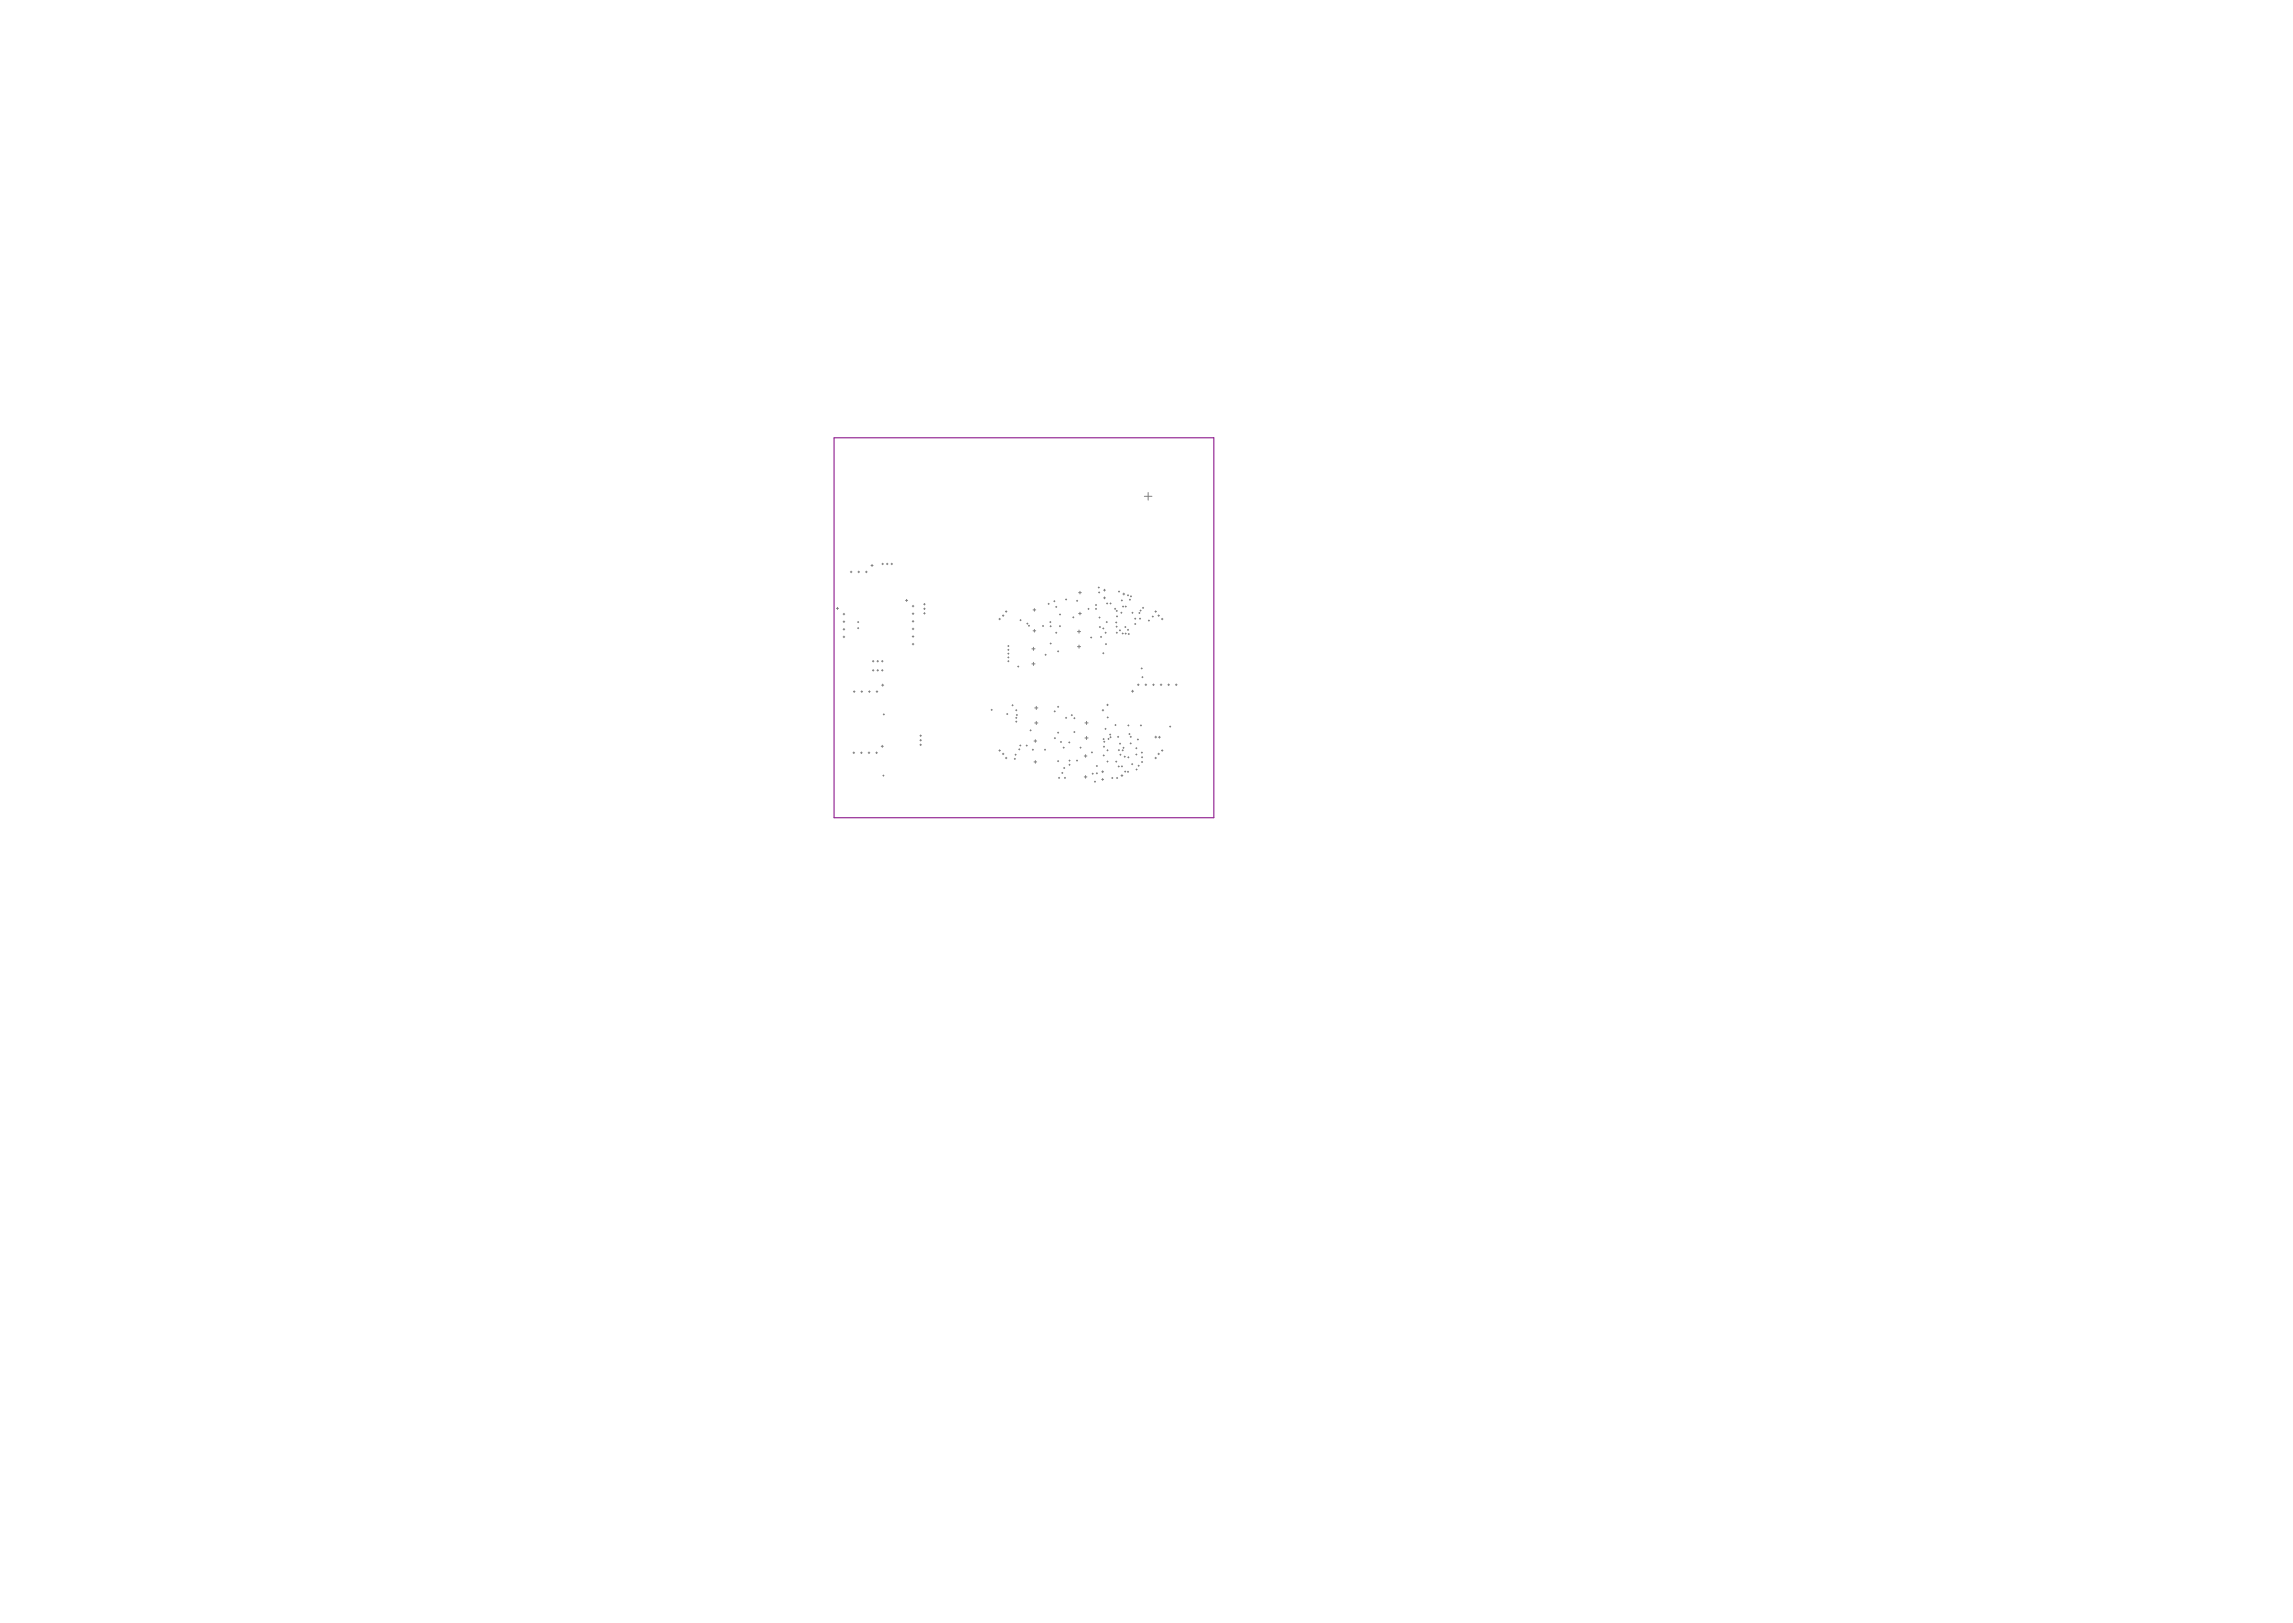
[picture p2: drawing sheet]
<svg xmlns="http://www.w3.org/2000/svg" width="420mm" height="297mm" viewBox="0 0 420 297" stroke-linecap="round" stroke-linejoin="round" font-family="sans-serif">
<path d="M152.7 80.1h69.5v69.6h-69.5z" fill="none" stroke="#800080" stroke-width=".18"/>
<g fill="none" stroke="#808080" stroke-width=".18">
<path d="M209.5 90.8h1.4M210.2 90.1v1.4M153.1 111.4h.4M153.3 111.2v.3M154.4 116.6h.3M154.4 115.2h.3M154.4 113.8h.3M154.4 112.4h.3M154.5 112.2v.3M154.5 113.6v.3M154.5 115v.3M154.5 116.4v.3"/>
<path d="M155.7 104.7h.3M155.8 104.5v.3M157 115h.2M157 113.9h.2M157.1 104.7h.3M157.1 113.7v.3M157.1 114.9v.2M157.2 104.5v.3M158.5 104.7h.3M158.6 104.5v.3M159.5 103.5h.3M159.7 103.3v.4"/>
<path d="M161.5 103.2h.2M161.6 103.1v.3M162.3 103.2h.3M162.4 103.1v.3M163.1 103.2h.3M163.3 103.1v.3M165.8 109.9h.4M166 109.7v.4M167 117.9h.3M167 116.5h.3M167 115.1h.3M167 113.7h.3"/>
<path d="M167 112.3h.3M167 110.9h.3M167.2 110.8v.3M167.2 112.2v.3M167.2 113.6v.3M167.2 115v.3M167.2 116.3v.3M167.2 117.7v.3M169.1 111.4h.3M169.1 110.6h.3M169.1 112.3h.3M169.2 110.4v.3"/>
<path d="M169.2 111.3v.3M169.2 112.1v.3M182.9 113.3h.3M183 113.2v.2M183.5 112.7h.3M183.7 112.5v.3M184.1 111.9h.2M184.2 111.8v.3M184.5 119.6h.2M184.5 118.9h.2M184.5 118.2h.2M184.6 118.1v.2"/>
<path d="M184.6 118.8v.2M184.6 119.5v.2M186.7 113.5h.2M186.8 113.4v.2M188 114.1h.2M188.1 114v.2M188.3 114.5h.2M188.4 114.4v.2M188.9 118.7h.6M189.1 115.4h.5M189.1 111.6h.5M189.2 118.5v.5"/>
<path d="M189.4 111.4v.5M189.4 115.2v.5M190.9 114.6h.2M191 114.5v.2M191.3 119.8h.2M191.4 119.7v.2M191.9 110.5h.2M192 110.4v.2M192.2 113.9h.2M192.2 114.6h.3M192.3 117.8h.2M192.3 113.8v.2"/>
<path d="M192.4 114.5v.2M192.4 117.7v.2M192.9 110h.2M193 109.9v.2M193.3 111.1h.2M193.3 115.8h.2M193.4 111v.2M193.4 115.7v.2M193.6 119.2h.2M193.7 119.1v.2M194 114.6h.2M194 112.5h.2"/>
<path d="M194.1 114.5v.2M194.1 112.4v.2M195.1 109.7h.2M195.2 109.6v.2M196.4 113h.2M196.5 112.9v.2M197.1 110h.2M197.2 109.9v.2M197.3 115.6h.5M197.3 118.3h.5M197.5 112.3h.5M197.5 108.5h.5"/>
<path d="M197.5 115.3v.6M197.5 118.1v.5M197.7 108.2v.5M197.7 112v.5M199.2 111.4h.2M199.3 111.3v.2M199.7 116.7h.2M199.8 116.6v.2M200.6 111.4h.2M200.6 110.7h.2M200.7 110.6v.2M200.7 111.3v.2"/>
<path d="M201.1 107.5h.2M201.1 108.4h.2M201.2 107.4v.2M201.2 113h.2M201.2 108.3v.2M201.3 114.8h.2M201.3 112.9v.2M201.4 114.7v.2M201.5 116.6h.2M201.6 116.5v.2M201.9 119.6h.2M201.9 115h.2"/>
<path d="M202 114.9v.2M202 119.5v.2M202 109.4h.4M202 108h.4M202.2 107.8v.4M202.2 109.3v.3M202.3 115.8h.2M202.4 117.9h.2M202.4 115.7v.2M202.5 117.8v.2M202.5 113.9h.2M202.6 110.4h.2"/>
<path d="M202.6 113.7v.3M202.7 110.3v.3M203.2 110.4h.2M203.3 110.3v.3M204.1 111.4h.2M204.2 111.3v.2M204.3 113.9h.2M204.3 114.7h.2M204.4 111.8h.2M204.4 113.8v.2M204.4 115.8h.2M204.4 112.8h.2"/>
<path d="M204.4 114.6v.2M204.5 111.7v.2M204.5 115.7v.2M204.5 112.7v.2M204.8 108.3h.2M204.9 108.2v.2M204.9 115.4h.2M205 115.3v.2M205.2 112.1h.2M205.3 109.9h.2M205.3 112v.2M205.4 109.8v.2"/>
<path d="M205.4 115.9h.3M205.5 111h.2M205.5 115.8v.2M205.6 108.7h.3M205.6 110.9v.2M205.7 108.5v.4M205.9 114.8h.2M206 116h.2M206 111h.2M206 114.7v.2M206.1 115.9v.2M206.1 110.9v.2"/>
<path d="M206.4 109h.2M206.4 115.3h.2M206.5 108.8v.3M206.5 115.2v.2M206.6 116h.2M206.7 115.9v.2M206.8 109.8h.2M206.9 109.6v.3M207 109.1h.2M207.1 109v.2M207.2 112.1h.2M207.3 112v.3"/>
<path d="M207.7 113.2h.2M207.7 114.2h.2M207.8 113.1v.2M207.8 114.1v.2M208.5 112.2h.2M208.6 112.1v.2M208.6 113.2h.2M208.7 111.7h.2M208.7 113.1v.2M208.8 111.6v.3M209.2 111.2h.2M209.3 111.1v.3"/>
<path d="M210.2 113.6h.2M210.3 113.5v.2M210.9 112.8h.3M211.1 112.7v.2M211.4 111.9h.3M211.6 111.8v.3M212 112.7h.3M212.1 112.5v.3M212.6 113.3h.3M212.8 113.2v.2M156.2 137.8h.3M156.2 126.6h.3"/>
<path d="M156.3 137.6v.3M156.4 126.4v.3M157.6 137.8h.3M157.6 126.6h.3M157.7 137.6v.3M157.8 126.4v.3M158.9 137.8h.3M159 126.6h.3M159.1 137.6v.3M159.2 126.4v.3M159.7 121h.3M159.7 122.7h.3"/>
<path d="M159.9 120.9v.3M159.9 122.5v.3M160.3 137.8h.3M160.4 126.6h.3M160.5 137.6v.3M160.6 121h.2M160.6 122.7h.2M160.6 126.4v.3M160.7 120.9v.3M160.7 122.5v.3M161.3 136.6h.4M161.4 121h.3"/>
<path d="M161.4 122.7h.3M161.4 125.4h.4M161.5 120.9v.3M161.5 122.5v.3M161.5 136.4v.4M161.6 125.2v.4M161.7 130.8h.2M161.8 130.6v.3M168.4 136.3h.3M168.4 135.5h.3M168.4 134.6h.3M168.6 134.5v.3"/>
<path d="M168.6 135.3v.3M168.6 136.2v.3M181.5 129.9h.2M181.6 129.8v.2M182.9 137.4h.3M183 137.2v.3M183.5 138h.3M183.7 137.8v.3M184.1 138.7h.2M184.2 138.6v.3M184.3 130.7h.2M184.4 130.6v.2"/>
<path d="M184.5 121h.2M184.5 120.3h.2M184.6 120.2v.2M184.6 120.9v.2M185.3 129.1h.2M185.4 129v.2M185.7 138.9h.2M185.8 138.8v.2M185.8 138.1h.2M185.9 138v.2M186 130h.2M186 131.4h.2"/>
<path d="M186 132.1h.2M186.1 129.9v.2M186.1 131.3v.2M186.1 132v.2M186.1 130.9h.2M186.2 130.8v.2M186.3 122h.2M186.4 121.9v.2M186.5 137.1h.2M186.6 137v.3M186.7 136.4h.2M186.8 136.3v.2"/>
<path d="M187.9 136.5h.2M188 136.3v.3M188.6 133.7h.2M188.7 133.6v.2M188.9 121.5h.6M189 137.2h.2M189.1 137.1v.2M189.2 121.2v.6M189.3 139.4h.5M189.3 135.6h.5M189.4 132.3h.6M189.4 129.6h.6"/>
<path d="M189.6 135.4v.5M189.6 139.2v.5M189.7 129.3v.5M189.7 132v.6M191.2 137.2h.2M191.3 137.1v.2M193 130.2h.2M193 135.1h.2M193.1 130.1v.2M193.1 135v.2M193.6 134.1h.2M193.6 129.4h.2"/>
<path d="M193.6 139.3h.2M193.7 129.3v.2M193.7 134v.2M193.7 139.2v.2M194.1 135.8h.3M194.2 135.7v.2M194.6 136.8h.2M194.7 136.7v.2M195.1 131.4h.2M195.2 131.3v.2M195.7 135.9h.2M195.7 140h.2"/>
<path d="M195.7 139.2h.2M195.8 135.8v.2M195.8 139.9v.2M195.8 139.1v.2M196.1 130.9h.2M196.2 130.8v.2M196.6 134h.2M196.6 131.4h.2M196.7 133.9v.2M196.7 131.3v.3M197.1 139.2h.2M197.2 139.1v.2"/>
<path d="M197.7 136.8h.2M197.8 136.7v.2M198.5 138.4h.5M198.6 132.3h.6M198.6 135.1h.6M198.7 138.1v.5M198.9 132v.6M198.9 134.8v.5M199.8 137.7h.2M199.9 137.6v.2M201.8 130h.3M201.9 129.8v.3"/>
<path d="M201.9 135.3h.3M202 138.3h.2M202 136.7h.2M202.1 135.2v.2M202.1 138.2v.2M202.1 135.7h.2M202.1 136.6v.2M202.2 135.6v.3M202.3 133.4h.2M202.4 133.3v.2M202.6 129h.3M202.7 139.4h.2"/>
<path d="M202.7 137.3h.2M202.7 131.3h.2M202.8 128.9v.3M202.8 137.2v.2M202.8 139.3v.2M202.8 131.2v.2M202.8 135.2h.3M202.9 135.1v.2M203.1 134.4h.3M203.2 134.9h.2M203.3 134.3v.2M203.3 134.8v.2"/>
<path d="M204.1 132.7h.2M204.2 132.6v.2M204.3 139.4h.2M204.4 139.3v.2M204.6 134.9h.2M204.7 134.8v.2M204.7 137.3h.3M204.9 137.2v.2M205 136.1h.2M205 138.1h.2M205.1 136v.2M205.1 138v.2"/>
<path d="M205.4 137.3h.2M205.5 137.2v.2M205.6 136.9h.2M205.7 136.8v.2M205.8 138.5h.2M205.9 138.4v.2M206.5 138.6h.2M206.5 132.8h.2M206.6 132.7v.2M206.6 138.5v.2M206.7 134.3h.2M206.8 134.2v.2"/>
<path d="M206.9 136.1h.2M206.9 134.9h.2M207 136v.2M207 134.7v.3M207.2 126.5h.3M207.2 139.9h.2M207.3 139.8v.2M207.4 126.3v.4M207.9 138.1h.3M207.9 136.9h.3M208 136.8v.2M208 138v.2"/>
<path d="M208.2 135.3h.2M208.2 125.3h.3M208.3 135.2v.2M208.4 125.2v.3M208.8 132.8h.2M208.9 132.7v.2M208.9 122.3h.2M209 137.7h.2M209 139.5h.2M209 138.6h.2M209 122.2v.2M209.1 137.6v.2"/>
<path d="M209.1 123.9h.2M209.1 138.5v.2M209.1 139.4v.2M209.2 123.8v.2M209.6 125.3h.3M209.8 125.2v.3M211 125.3h.3M211.2 125.2v.3M211.4 134.9h.4M211.4 138.7h.3M211.6 138.6v.3M211.6 134.7v.4"/>
<path d="M212 138h.3M212.1 134.9h.3M212.1 137.8v.3M212.3 134.8v.3M212.4 125.3h.3M212.6 125.2v.3M212.6 137.4h.3M212.8 137.2v.3M213.8 125.3h.3M214 125.2v.3M214.1 133h.2M214.2 132.9v.2"/>
<path d="M215.2 125.3h.3M215.3 125.2v.3M161.6 141.9h.2M161.7 141.8v.3M193.8 142.4h.2M193.9 142.3v.2M194.4 141.5h.2M194.5 141.4v.2M194.7 140.6h.2M194.8 140.5v.2M194.9 142.4h.2M195 142.3v.2"/>
<path d="M198.5 142.2h.5M198.7 141.9v.5M199.9 141.6h.3M200.1 141.5v.2M200.4 143.1h.2M200.5 143v.2M200.7 140.2h.2M200.7 141.5h.2M200.8 140.1v.2M200.8 141.4v.2M201.7 141.2h.3M201.7 142.7h.3"/>
<path d="M201.9 141.1v.3M201.9 142.5v.3M203.5 142.4h.2M203.6 142.3v.2M204.4 142.4h.2M204.5 142.3v.2M204.7 140.3h.2M204.8 140.2v.2M205.2 141.9h.4M205.3 140.3h.2M205.4 140.2v.2M205.4 141.8v.3"/>
<path d="M205.9 141.2h.2M206 141.1v.2M206.4 141.3h.2M206.5 141.1v.3M208 140.8h.2M208.1 140.7v.2M208.4 140.1h.2M208.5 140v.2"/>
</g>
</svg>
